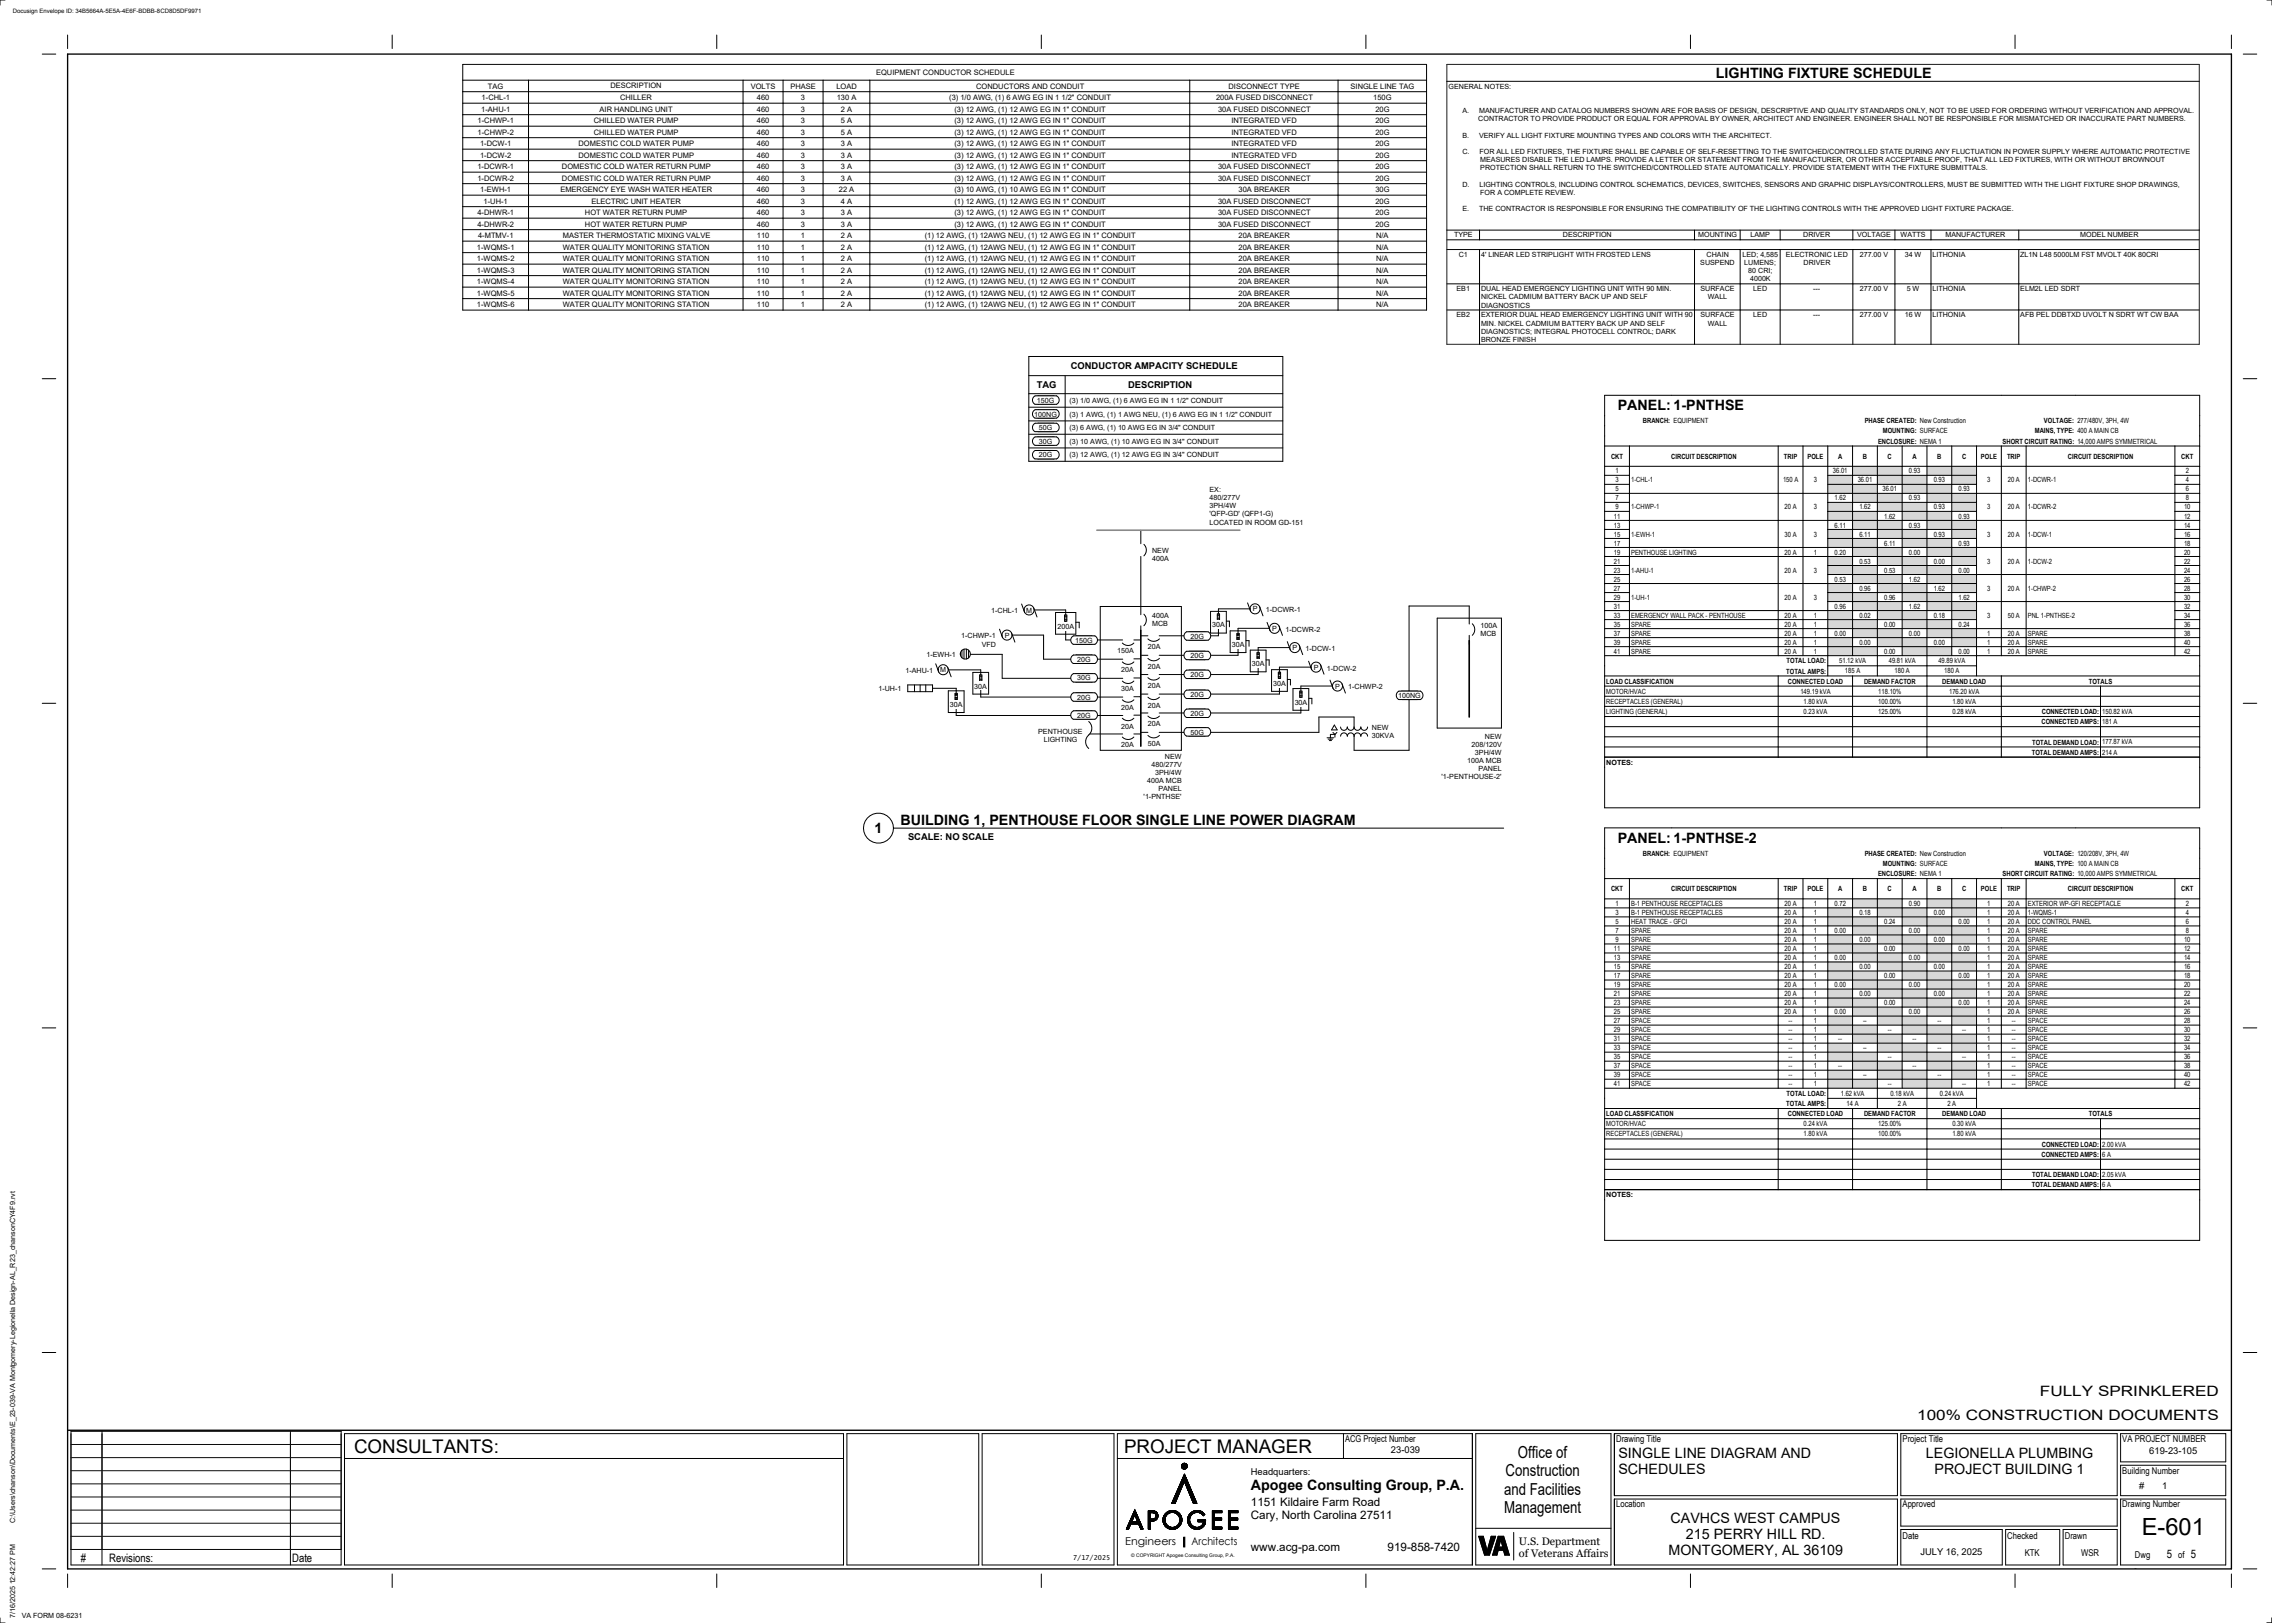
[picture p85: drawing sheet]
<svg xmlns="http://www.w3.org/2000/svg" width="1067mm" height="762mm" viewBox="0 0 1067 762" stroke-linecap="round" stroke-linejoin="round" font-family="sans-serif">
<defs><g id="words">
<text font-size="11.1" x="1006" y="721">E-601</text>
<g font-size="8.8">
<text x="166" y="682">CONSULTANTS:</text>
<text x="528" y="682">PROJECT MANAGER</text>
</g>
<g font-size="7.8">
<text x="713" y="684">Office of</text>
<text x="707" y="693">Construction</text>
<text x="706" y="702">and Facilities</text>
<text x="706" y="710">Management</text>
</g>
<g font-size="6.7">
<text x="806" y="36">LIGHTING FIXTURE SCHEDULE</text>
<text x="760" y="193">PANEL: 1-PNTHSE</text>
<text x="423" y="387">BUILDING 1, PENTHOUSE FLOOR SINGLE LINE POWER DIAGRAM</text>
<text x="411" y="391">1</text>
<text x="760" y="396">PANEL: 1-PNTHSE-2</text>
<text x="958" y="655">FULLY SPRINKLERED</text>
<text x="900" y="667">100% CONSTRUCTION DOCUMENTS</text>
<text x="760" y="684">SINGLE LINE DIAGRAM AND</text>
<text x="904" y="684">LEGIONELLA PLUMBING</text>
<text x="760" y="692">SCHEDULES</text>
<text x="908" y="692">PROJECT BUILDING 1</text>
<text x="587" y="700">Apogee Consulting Group, P.A.</text>
<text x="784" y="715">CAVHCS WEST CAMPUS</text>
<text x="792" y="723">215 PERRY HILL RD.</text>
<text x="784" y="730">MONTGOMERY, AL 36109</text>
</g>
<g font-size="5.5">
<text x="587" y="707">1151 Kildaire Farm Road</text>
<text x="587" y="713">Cary, North Carolina 27511</text>
<text x="587" y="728">www.acg-pa.com</text>
<text x="652" y="728">919-858-7420</text>
<text x="1017" y="732">5</text>
<text x="1029" y="732">5</text>
<text x="38" y="733">#</text>
<text x="51" y="733">Revisions:</text>
<text x="137" y="733">Date</text>
</g>
<g font-size="5.1">
<text x="528" y="726">Engineers</text>
<text x="559" y="726">Architects</text>
<text x="713" y="725">U.S. Department</text>
<text x="713" y="731">of Veterans Affairs</text>
</g>
<g font-size="4.4">
<text x="503" y="173">CONDUCTOR AMPACITY SCHEDULE</text>
<text x="487" y="182">TAG</text>
<text x="530" y="182">DESCRIPTION</text>
<text x="426" y="394">SCALE: NO SCALE</text>
<text x="632" y="677">ACG Project Number</text>
<text x="759" y="677">Drawing Title</text>
<text x="893" y="677">Project Title</text>
<text x="997" y="677">VA PROJECT NUMBER</text>
<text x="653" y="682">23-039</text>
<text x="1009" y="683">619-23-105</text>
<text x="587" y="692">Headquarters:</text>
<text x="997" y="692">Building Number</text>
<text x="1004" y="699">#</text>
<text x="1015" y="699">1</text>
<text x="759" y="708">Location</text>
<text x="893" y="708">Approved</text>
<text x="997" y="708">Drawing Number</text>
<text x="893" y="722">Date</text>
<text x="943" y="722">Checked</text>
<text x="970" y="722">Drawn</text>
<text x="902" y="730">JULY 16, 2025</text>
<text x="951" y="730">KTK</text>
<text x="977" y="730">WSR</text>
<text x="1002" y="732">Dwg</text>
<text x="1023" y="732">of</text>
<text x="1002" y="737">.</text>
</g>
<g font-size="3.5">
<text x="411" y="35">EQUIPMENT CONDUCTOR SCHEDULE</text>
<text x="229" y="42">TAG</text>
<text x="287" y="41">DESCRIPTION</text>
<text x="353" y="42">VOLTS</text>
<text x="371" y="42">PHASE</text>
<text x="393" y="42">LOAD</text>
<text x="458" y="42">CONDUCTORS AND CONDUIT</text>
<text x="577" y="42">DISCONNECT TYPE</text>
<text x="634" y="42">SINGLE LINE TAG</text>
<text x="226" y="47">1-CHL-1</text>
<text x="291" y="47">CHILLER</text>
<text x="355" y="47">460</text>
<text x="376" y="47">3</text>
<text x="393" y="47">130 A</text>
<text x="446" y="47">(3) 1/0 AWG, (1) 6 AWG EG IN 1 1/2&quot; CONDUIT</text>
<text x="571" y="47">200A FUSED DISCONNECT</text>
<text x="645" y="47">150G</text>
<text x="226" y="53">1-AHU-1</text>
<text x="282" y="53">AIR HANDLING UNIT</text>
<text x="355" y="53">460</text>
<text x="376" y="53">3</text>
<text x="395" y="53">2 A</text>
<text x="448" y="53">(3) 12 AWG, (1) 12 AWG EG IN 1&quot; CONDUIT</text>
<text x="572" y="53">30A FUSED DISCONNECT</text>
<text x="646" y="53">20G</text>
<text x="224" y="58">1-CHWP-1</text>
<text x="279" y="58">CHILLED WATER PUMP</text>
<text x="355" y="58">460</text>
<text x="376" y="58">3</text>
<text x="395" y="58">5 A</text>
<text x="448" y="58">(3) 12 AWG, (1) 12 AWG EG IN 1&quot; CONDUIT</text>
<text x="578" y="58">INTEGRATED VFD</text>
<text x="646" y="58">20G</text>
<text x="224" y="63">1-CHWP-2</text>
<text x="279" y="63">CHILLED WATER PUMP</text>
<text x="355" y="63">460</text>
<text x="376" y="63">3</text>
<text x="395" y="63">5 A</text>
<text x="448" y="63">(3) 12 AWG, (1) 12 AWG EG IN 1&quot; CONDUIT</text>
<text x="578" y="63">INTEGRATED VFD</text>
<text x="646" y="63">20G</text>
<text x="225" y="69">1-DCW-1</text>
<text x="272" y="69">DOMESTIC COLD WATER PUMP</text>
<text x="355" y="69">460</text>
<text x="376" y="69">3</text>
<text x="395" y="69">3 A</text>
<text x="448" y="69">(3) 12 AWG, (1) 12 AWG EG IN 1&quot; CONDUIT</text>
<text x="578" y="69">INTEGRATED VFD</text>
<text x="646" y="69">20G</text>
<text x="225" y="74">1-DCW-2</text>
<text x="272" y="74">DOMESTIC COLD WATER PUMP</text>
<text x="355" y="74">460</text>
<text x="376" y="74">3</text>
<text x="395" y="74">3 A</text>
<text x="448" y="74">(3) 12 AWG, (1) 12 AWG EG IN 1&quot; CONDUIT</text>
<text x="578" y="74">INTEGRATED VFD</text>
<text x="646" y="74">20G</text>
<text x="224" y="80">1-DCWR-1</text>
<text x="264" y="80">DOMESTIC COLD WATER RETURN PUMP</text>
<text x="355" y="80">460</text>
<text x="376" y="80">3</text>
<text x="395" y="80">3 A</text>
<text x="448" y="80">(3) 12 AWG, (1) 12 AWG EG IN 1&quot; CONDUIT</text>
<text x="572" y="80">30A FUSED DISCONNECT</text>
<text x="646" y="80">20G</text>
<text x="224" y="85">1-DCWR-2</text>
<text x="264" y="85">DOMESTIC COLD WATER RETURN PUMP</text>
<text x="355" y="85">460</text>
<text x="376" y="85">3</text>
<text x="395" y="85">3 A</text>
<text x="448" y="85">(3) 12 AWG, (1) 12 AWG EG IN 1&quot; CONDUIT</text>
<text x="572" y="85">30A FUSED DISCONNECT</text>
<text x="646" y="85">20G</text>
<text x="226" y="90">1-EWH-1</text>
<text x="227" y="96">1-UH-1</text>
<text x="263" y="90">EMERGENCY EYE WASH WATER HEATER</text>
<text x="278" y="96">ELECTRIC UNIT HEATER</text>
<text x="355" y="96">460</text>
<text x="355" y="90">460</text>
<text x="376" y="90">3</text>
<text x="376" y="96">3</text>
<text x="394" y="90">22 A</text>
<text x="395" y="96">4 A</text>
<text x="448" y="90">(3) 10 AWG, (1) 10 AWG EG IN 1&quot; CONDUIT</text>
<text x="448" y="96">(1) 12 AWG, (1) 12 AWG EG IN 1&quot; CONDUIT</text>
<text x="572" y="96">30A FUSED DISCONNECT</text>
<text x="582" y="90">30A BREAKER</text>
<text x="646" y="90">30G</text>
<text x="646" y="96">20G</text>
<text x="224" y="101">4-DHWR-1</text>
<text x="275" y="101">HOT WATER RETURN PUMP</text>
<text x="355" y="101">460</text>
<text x="376" y="101">3</text>
<text x="395" y="101">3 A</text>
<text x="448" y="101">(3) 12 AWG, (1) 12 AWG EG IN 1&quot; CONDUIT</text>
<text x="572" y="101">30A FUSED DISCONNECT</text>
<text x="646" y="101">20G</text>
<text x="224" y="107">4-DHWR-2</text>
<text x="275" y="107">HOT WATER RETURN PUMP</text>
<text x="355" y="107">460</text>
<text x="376" y="107">3</text>
<text x="395" y="107">3 A</text>
<text x="448" y="107">(3) 12 AWG, (1) 12 AWG EG IN 1&quot; CONDUIT</text>
<text x="572" y="107">30A FUSED DISCONNECT</text>
<text x="646" y="107">20G</text>
<text x="225" y="112">4-MTMV-1</text>
<text x="264" y="112">MASTER THERMOSTATIC MIXING VALVE</text>
<text x="355" y="112">110</text>
<text x="376" y="112">1</text>
<text x="395" y="112">2 A</text>
<text x="434" y="112">(1) 12 AWG, (1) 12AWG NEU, (1) 12 AWG EG IN 1&quot; CONDUIT</text>
<text x="582" y="112">20A BREAKER</text>
<text x="646" y="112">N/A</text>
<text x="224" y="117">1-WQMS-1</text>
<text x="264" y="117">WATER QUALITY MONITORING STATION</text>
<text x="355" y="117">110</text>
<text x="376" y="117">1</text>
<text x="395" y="117">2 A</text>
<text x="434" y="117">(1) 12 AWG, (1) 12AWG NEU, (1) 12 AWG EG IN 1&quot; CONDUIT</text>
<text x="582" y="117">20A BREAKER</text>
<text x="646" y="117">N/A</text>
<text x="224" y="123">1-WQMS-2</text>
<text x="264" y="123">WATER QUALITY MONITORING STATION</text>
<text x="355" y="123">110</text>
<text x="376" y="123">1</text>
<text x="395" y="123">2 A</text>
<text x="434" y="123">(1) 12 AWG, (1) 12AWG NEU, (1) 12 AWG EG IN 1&quot; CONDUIT</text>
<text x="582" y="123">20A BREAKER</text>
<text x="646" y="123">N/A</text>
<text x="224" y="128">1-WQMS-3</text>
<text x="264" y="128">WATER QUALITY MONITORING STATION</text>
<text x="355" y="128">110</text>
<text x="376" y="128">1</text>
<text x="395" y="128">2 A</text>
<text x="434" y="128">(1) 12 AWG, (1) 12AWG NEU, (1) 12 AWG EG IN 1&quot; CONDUIT</text>
<text x="582" y="128">20A BREAKER</text>
<text x="646" y="128">N/A</text>
<text x="224" y="134">1-WQMS-4</text>
<text x="264" y="134">WATER QUALITY MONITORING STATION</text>
<text x="355" y="134">110</text>
<text x="376" y="134">1</text>
<text x="395" y="134">2 A</text>
<text x="434" y="134">(1) 12 AWG, (1) 12AWG NEU, (1) 12 AWG EG IN 1&quot; CONDUIT</text>
<text x="582" y="134">20A BREAKER</text>
<text x="646" y="134">N/A</text>
<text x="224" y="139">1-WQMS-5</text>
<text x="264" y="139">WATER QUALITY MONITORING STATION</text>
<text x="355" y="139">110</text>
<text x="376" y="139">1</text>
<text x="395" y="139">2 A</text>
<text x="434" y="139">(1) 12 AWG, (1) 12AWG NEU, (1) 12 AWG EG IN 1&quot; CONDUIT</text>
<text x="582" y="139">20A BREAKER</text>
<text x="646" y="139">N/A</text>
<text x="224" y="144">1-WQMS-6</text>
<text x="264" y="144">WATER QUALITY MONITORING STATION</text>
<text x="355" y="144">110</text>
<text x="376" y="144">1</text>
<text x="395" y="144">2 A</text>
<text x="434" y="144">(1) 12 AWG, (1) 12AWG NEU, (1) 12 AWG EG IN 1&quot; CONDUIT</text>
<text x="582" y="144">20A BREAKER</text>
<text x="646" y="144">N/A</text>
</g>
<g font-size="3.4">
<text x="680" y="42">GENERAL NOTES:</text>
<text x="687" y="53">A.</text>
<text x="694" y="53">MANUFACTURER AND CATALOG NUMBERS SHOWN ARE FOR BASIS OF DESIGN, DESCRIPTIVE AND QUALITY STANDARDS ONLY, NOT TO BE USED FOR ORDERING WITHOUT VERIFICATION AND APPROVAL.</text>
<text x="694" y="57">CONTRACTOR TO PROVIDE PRODUCT OR EQUAL FOR APPROVAL BY OWNER, ARCHITECT AND ENGINEER. ENGINEER SHALL NOT BE RESPONSIBLE FOR MISMATCHED OR INACCURATE PART NUMBERS.</text>
<text x="687" y="65">B.</text>
<text x="694" y="65">VERIFY ALL LIGHT FIXTURE MOUNTING TYPES AND COLORS WITH THE ARCHITECT.</text>
<text x="687" y="72">C.</text>
<text x="695" y="72">FOR ALL LED FIXTURES, THE FIXTURE SHALL BE CAPABLE OF SELF-RESETTING TO THE SWITCHED/CONTROLLED STATE DURING ANY FLUCTUATION IN POWER SUPPLY WHERE AUTOMATIC PROTECTIVE</text>
<text x="695" y="76">MEASURES DISABLE THE LED LAMPS. PROVIDE A LETTER OR STATEMENT FROM THE MANUFACTURER, OR OTHER ACCEPTABLE PROOF, THAT ALL LED FIXTURES, WITH OR WITHOUT BROWNOUT</text>
<text x="695" y="80">PROTECTION SHALL RETURN TO THE SWITCHED/CONTROLLED STATE AUTOMATICALLY. PROVIDE STATEMENT WITH THE FIXTURE SUBMITTALS.</text>
<text x="687" y="88">D.</text>
<text x="695" y="88">LIGHTING CONTROLS, INCLUDING CONTROL SCHEMATICS, DEVICES, SWITCHES, SENSORS AND GRAPHIC DISPLAYS/CONTROLLERS, MUST BE SUBMITTED WITH THE LIGHT FIXTURE SHOP DRAWINGS,</text>
<text x="695" y="92">FOR A COMPLETE REVIEW.</text>
<text x="687" y="99">E.</text>
<text x="694" y="99">THE CONTRACTOR IS RESPONSIBLE FOR ENSURING THE COMPATIBILITY OF THE LIGHTING CONTROLS WITH THE APPROVED LIGHT FIXTURE PACKAGE.</text>
<text x="683" y="111">TYPE</text>
<text x="734" y="111">DESCRIPTION</text>
<text x="797" y="111">MOUNTING</text>
<text x="822" y="111">LAMP</text>
<text x="847" y="111">DRIVER</text>
<text x="872" y="111">VOLTAGE</text>
<text x="892" y="111">WATTS</text>
<text x="913" y="111">MANUFACTURER</text>
<text x="977" y="111">MODEL NUMBER</text>
<text x="685" y="121">C1</text>
<text x="695" y="121">4' LINEAR LED STRIPLIGHT WITH FROSTED LENS</text>
<text x="798" y="124">SUSPEND</text>
<text x="801" y="121">CHAIN</text>
<text x="818" y="121">LED; 4,585</text>
<text x="819" y="124">LUMENS;</text>
<text x="839" y="121">ELECTRONIC LED</text>
<text x="847" y="124">DRIVER</text>
<text x="873" y="121">277.00 V</text>
<text x="894" y="121">34 W</text>
<text x="907" y="121">LITHONIA</text>
<text x="949" y="121">ZL1N L48 5000LM FST MVOLT 40K 80CRI</text>
<text x="821" y="128">80 CRI;</text>
<text x="684" y="137">EB1</text>
<text x="695" y="137">DUAL HEAD EMERGENCY LIGHTING UNIT WITH 90 MIN.</text>
<text x="798" y="137">SURFACE</text>
<text x="822" y="132">4000K</text>
<text x="823" y="137">LED</text>
<text x="851" y="137">---</text>
<text x="873" y="137">277.00 V</text>
<text x="895" y="137">5 W</text>
<text x="907" y="137">LITHONIA</text>
<text x="949" y="137">ELM2L LED SDRT</text>
<text x="695" y="141">NICKEL CADMIUM BATTERY BACK UP AND SELF</text>
<text x="802" y="141">WALL</text>
<text x="684" y="149">EB2</text>
<text x="695" y="144">DIAGNOSTICS</text>
<text x="695" y="149">EXTERIOR DUAL HEAD EMERGENCY LIGHTING UNIT WITH 90</text>
<text x="798" y="149">SURFACE</text>
<text x="823" y="149">LED</text>
<text x="851" y="149">---</text>
<text x="873" y="149">277.00 V</text>
<text x="894" y="149">16 W</text>
<text x="907" y="149">LITHONIA</text>
<text x="949" y="149">AFB PEL DDBTXD UVOLT N SDRT WT CW BAA</text>
<text x="695" y="153">MIN. NICKEL CADMIUM BATTERY BACK UP AND SELF</text>
<text x="802" y="153">WALL</text>
<text x="695" y="157">DIAGNOSTICS; INTEGRAL PHOTOCELL CONTROL; DARK</text>
<text x="695" y="161">BRONZE FINISH</text>
<text x="487" y="189">150G</text>
<text x="502" y="189">(3) 1/0 AWG, (1) 6 AWG EG IN 1 1/2&quot; CONDUIT</text>
<text x="486" y="196">100NG</text>
<text x="502" y="196">(3) 1 AWG, (1) 1 AWG NEU, (1) 6 AWG EG IN 1 1/2&quot; CONDUIT</text>
<text x="488" y="202">50G</text>
<text x="502" y="202">(3) 6 AWG, (1) 10 AWG EG IN 3/4&quot; CONDUIT</text>
<text x="771" y="199">BRANCH: EQUIPMENT</text>
<text x="876" y="199">PHASE CREATED: New Construction</text>
<text x="884" y="204">MOUNTING: SURFACE</text>
<text x="955" y="204">MAINS, TYPE: 400 A MAIN CB</text>
<text x="960" y="199">VOLTAGE: 277/480V, 3PH, 4W</text>
<text x="488" y="208">30G</text>
<text x="502" y="208">(3) 10 AWG, (1) 10 AWG EG IN 3/4&quot; CONDUIT</text>
<text x="882" y="208">ENCLOSURE: NEMA 1</text>
<text x="940" y="208">SHORT CIRCUIT RATING: 14,000 AMPS SYMMETRICAL</text>
<text x="488" y="215">20G</text>
<text x="502" y="215">(3) 12 AWG, (1) 12 AWG EG IN 3/4&quot; CONDUIT</text>
<text x="756" y="215">CKT</text>
<text x="785" y="215">CIRCUIT DESCRIPTION</text>
<text x="838" y="215">TRIP</text>
<text x="849" y="215">POLE</text>
<text x="863" y="215">A</text>
<text x="875" y="215">B</text>
<text x="886" y="215">C</text>
<text x="898" y="215">A</text>
<text x="910" y="215">B</text>
<text x="921" y="215">C</text>
<text x="930" y="215">POLE</text>
<text x="942" y="215">TRIP</text>
<text x="971" y="215">CIRCUIT DESCRIPTION</text>
<text x="1024" y="215">CKT</text>
<text x="759" y="227">3</text>
<text x="759" y="222">1</text>
<text x="766" y="227">1-CHL-1</text>
<text x="837" y="227">150 A</text>
<text x="852" y="227">3</text>
<text x="861" y="222">36.01</text>
<text x="872" y="227">36.01</text>
<text x="896" y="222">0.93</text>
<text x="908" y="227">0.93</text>
<text x="933" y="227">3</text>
<text x="943" y="227">20 A</text>
<text x="952" y="227">1-DCWR-1</text>
<text x="1026" y="227">4</text>
<text x="1026" y="222">2</text>
<text x="568" y="231">EX:</text>
<text x="759" y="231">5</text>
<text x="884" y="231">36.01</text>
<text x="920" y="231">0.93</text>
<text x="1026" y="231">6</text>
<text x="568" y="235">480/277V</text>
<text x="568" y="239">3PH/4W</text>
<text x="759" y="239">9</text>
<text x="759" y="235">7</text>
<text x="766" y="239">1-CHWP-1</text>
<text x="838" y="239">20 A</text>
<text x="852" y="239">3</text>
<text x="861" y="235">1.62</text>
<text x="873" y="239">1.62</text>
<text x="896" y="235">0.93</text>
<text x="908" y="239">0.93</text>
<text x="933" y="239">3</text>
<text x="943" y="239">20 A</text>
<text x="952" y="239">1-DCWR-2</text>
<text x="1026" y="239">10</text>
<text x="1026" y="235">8</text>
<text x="568" y="242">'QFP-GD' (QFP1-G)</text>
<text x="758" y="243">11</text>
<text x="885" y="243">1.62</text>
<text x="920" y="243">0.93</text>
<text x="1026" y="243">12</text>
<text x="568" y="246">LOCATED IN ROOM GD-151</text>
<text x="758" y="252">15</text>
<text x="758" y="248">13</text>
<text x="766" y="252">1-EWH-1</text>
<text x="838" y="252">30 A</text>
<text x="852" y="252">3</text>
<text x="861" y="248">6.11</text>
<text x="873" y="252">6.11</text>
<text x="896" y="248">0.93</text>
<text x="908" y="252">0.93</text>
<text x="933" y="252">3</text>
<text x="943" y="252">20 A</text>
<text x="952" y="252">1-DCW-1</text>
<text x="1026" y="248">14</text>
<text x="1026" y="252">16</text>
<text x="758" y="256">17</text>
<text x="885" y="256">6.11</text>
<text x="920" y="256">0.93</text>
<text x="1026" y="256">18</text>
<text x="541" y="260">NEW</text>
<text x="541" y="263">400A</text>
<text x="758" y="260">19</text>
<text x="766" y="260">PENTHOUSE LIGHTING</text>
<text x="838" y="260">20 A</text>
<text x="852" y="260">1</text>
<text x="861" y="260">0.20</text>
<text x="896" y="260">0.00</text>
<text x="1026" y="260">20</text>
<text x="758" y="269">23</text>
<text x="758" y="265">21</text>
<text x="766" y="269">1-AHU-1</text>
<text x="838" y="269">20 A</text>
<text x="852" y="269">3</text>
<text x="873" y="265">0.53</text>
<text x="885" y="269">0.53</text>
<text x="908" y="265">0.00</text>
<text x="920" y="269">0.00</text>
<text x="933" y="265">3</text>
<text x="943" y="265">20 A</text>
<text x="952" y="265">1-DCW-2</text>
<text x="1026" y="269">24</text>
<text x="1026" y="265">22</text>
<text x="758" y="273">25</text>
<text x="861" y="273">0.53</text>
<text x="896" y="273">1.62</text>
<text x="1026" y="273">26</text>
<text x="758" y="282">29</text>
<text x="758" y="277">27</text>
<text x="766" y="282">1-UH-1</text>
<text x="838" y="282">20 A</text>
<text x="852" y="282">3</text>
<text x="873" y="277">0.96</text>
<text x="885" y="282">0.96</text>
<text x="908" y="277">1.62</text>
<text x="920" y="282">1.62</text>
<text x="933" y="277">3</text>
<text x="943" y="277">20 A</text>
<text x="952" y="277">1-CHWP-2</text>
<text x="1026" y="282">30</text>
<text x="1026" y="277">28</text>
<text x="465" y="288">1-CHL-1</text>
<text x="482" y="288">M</text>
<text x="588" y="287">P</text>
<text x="594" y="287">1-DCWR-1</text>
<text x="758" y="286">31</text>
<text x="861" y="286">0.96</text>
<text x="896" y="286">1.62</text>
<text x="1026" y="286">32</text>
<text x="541" y="290">400A</text>
<text x="758" y="290">33</text>
<text x="766" y="290">EMERGENCY WALL PACK - PENTHOUSE</text>
<text x="838" y="290">20 A</text>
<text x="852" y="290">1</text>
<text x="873" y="290">0.02</text>
<text x="908" y="290">0.18</text>
<text x="933" y="290">3</text>
<text x="943" y="290">50 A</text>
<text x="952" y="290">PNL 1-PNTHSE-2</text>
<text x="1026" y="290">34</text>
<text x="451" y="300">1-CHWP-1</text>
<text x="472" y="299">P</text>
<text x="497" y="295">200A</text>
<text x="541" y="294">MCB</text>
<text x="559" y="300">20G</text>
<text x="569" y="295">30A</text>
<text x="597" y="296">P</text>
<text x="604" y="297">1-DCWR-2</text>
<text x="695" y="295">100A</text>
<text x="695" y="299">MCB</text>
<text x="758" y="298">37</text>
<text x="758" y="294">35</text>
<text x="766" y="298">SPARE</text>
<text x="766" y="294">SPARE</text>
<text x="838" y="298">20 A</text>
<text x="838" y="294">20 A</text>
<text x="852" y="298">1</text>
<text x="852" y="294">1</text>
<text x="861" y="298">0.00</text>
<text x="885" y="294">0.00</text>
<text x="896" y="298">0.00</text>
<text x="920" y="294">0.24</text>
<text x="933" y="298">1</text>
<text x="943" y="298">20 A</text>
<text x="952" y="298">SPARE</text>
<text x="1026" y="298">38</text>
<text x="1026" y="294">36</text>
<text x="461" y="304">VFD</text>
<text x="505" y="302">150G</text>
<text x="539" y="305">20A</text>
<text x="578" y="304">30A</text>
<text x="607" y="305">P</text>
<text x="613" y="306">1-DCW-1</text>
<text x="758" y="303">39</text>
<text x="766" y="303">SPARE</text>
<text x="838" y="303">20 A</text>
<text x="852" y="303">1</text>
<text x="873" y="303">0.00</text>
<text x="908" y="303">0.00</text>
<text x="933" y="303">1</text>
<text x="943" y="303">20 A</text>
<text x="952" y="303">SPARE</text>
<text x="1026" y="303">40</text>
<text x="435" y="308">1-EWH-1</text>
<text x="506" y="311">20G</text>
<text x="525" y="307">150A</text>
<text x="559" y="309">20G</text>
<text x="758" y="307">41</text>
<text x="766" y="307">SPARE</text>
<text x="838" y="307">20 A</text>
<text x="839" y="311">TOTAL LOAD:</text>
<text x="852" y="307">1</text>
<text x="864" y="311">51.12 kVA</text>
<text x="885" y="307">0.00</text>
<text x="887" y="311">49.81 kVA</text>
<text x="910" y="311">49.89 kVA</text>
<text x="920" y="307">0.00</text>
<text x="933" y="307">1</text>
<text x="943" y="307">20 A</text>
<text x="952" y="307">SPARE</text>
<text x="1026" y="307">42</text>
<text x="425" y="316">1-AHU-1</text>
<text x="441" y="316">M</text>
<text x="526" y="316">20A</text>
<text x="539" y="314">20A</text>
<text x="559" y="318">20G</text>
<text x="588" y="313">30A</text>
<text x="617" y="314">P</text>
<text x="623" y="315">1-DCW-2</text>
<text x="839" y="316">TOTAL AMPS:</text>
<text x="866" y="316">185 A</text>
<text x="890" y="316">180 A</text>
<text x="913" y="316">180 A</text>
<text x="457" y="323">30A</text>
<text x="506" y="319">30G</text>
<text x="539" y="323">20A</text>
<text x="598" y="322">30A</text>
<text x="627" y="323">P</text>
<text x="633" y="324">1-CHWP-2</text>
<text x="754" y="321">LOAD CLASSIFICATION</text>
<text x="839" y="321">CONNECTED LOAD</text>
<text x="875" y="321">DEMAND FACTOR</text>
<text x="912" y="321">DEMAND LOAD</text>
<text x="981" y="321">TOTALS</text>
<text x="412" y="324">1-UH-1</text>
<text x="506" y="328">20G</text>
<text x="526" y="325">30A</text>
<text x="559" y="327">20G</text>
<text x="656" y="328">100NG</text>
<text x="754" y="326">MOTOR/HVAC</text>
<text x="845" y="326">149.19 kVA</text>
<text x="882" y="326">118.10%</text>
<text x="915" y="326">176.20 kVA</text>
<text x="446" y="332">30A</text>
<text x="526" y="333">20A</text>
<text x="539" y="332">20A</text>
<text x="608" y="331">30A</text>
<text x="754" y="335">LIGHTING (GENERAL)</text>
<text x="754" y="330">RECEPTACLES (GENERAL)</text>
<text x="847" y="335">0.23 kVA</text>
<text x="847" y="330">1.80 kVA</text>
<text x="882" y="335">125.00%</text>
<text x="882" y="330">100.00%</text>
<text x="917" y="335">0.28 kVA</text>
<text x="917" y="330">1.80 kVA</text>
<text x="959" y="335">CONNECTED LOAD:</text>
<text x="987" y="335">150.82 kVA</text>
<text x="506" y="337">20G</text>
<text x="539" y="341">20A</text>
<text x="559" y="336">20G</text>
<text x="959" y="340">CONNECTED AMPS:</text>
<text x="987" y="340">181 A</text>
<text x="487" y="345">PENTHOUSE</text>
<text x="526" y="342">20A</text>
<text x="559" y="345">50G</text>
<text x="644" y="343">NEW</text>
<text x="644" y="347">30KVA</text>
<text x="697" y="347">NEW</text>
<text x="490" y="348">LIGHTING</text>
<text x="526" y="351">20A</text>
<text x="539" y="350">50A</text>
<text x="691" y="351">208/120V</text>
<text x="954" y="350">TOTAL DEMAND LOAD:</text>
<text x="987" y="350">177.87 kVA</text>
<text x="547" y="356">NEW</text>
<text x="689" y="358">100A MCB</text>
<text x="693" y="354">3PH/4W</text>
<text x="754" y="359">NOTES:</text>
<text x="954" y="354">TOTAL DEMAND AMPS:</text>
<text x="987" y="354">214 A</text>
<text x="541" y="360">480/277V</text>
<text x="542" y="364">3PH/4W</text>
<text x="677" y="366">'1-PENTHOUSE-2'</text>
<text x="694" y="362">PANEL</text>
<text x="539" y="368">400A MCB</text>
<text x="544" y="372">PANEL</text>
<text x="537" y="375">'1-PNTHSE'</text>
<text x="771" y="402">BRANCH: EQUIPMENT</text>
<text x="876" y="402">PHASE CREATED: New Construction</text>
<text x="960" y="402">VOLTAGE: 120/208V, 3PH, 4W</text>
<text x="884" y="407">MOUNTING: SURFACE</text>
<text x="955" y="407">MAINS, TYPE: 100 A MAIN CB</text>
<text x="882" y="411">ENCLOSURE: NEMA 1</text>
<text x="940" y="411">SHORT CIRCUIT RATING: 10,000 AMPS SYMMETRICAL</text>
<text x="756" y="418">CKT</text>
<text x="785" y="418">CIRCUIT DESCRIPTION</text>
<text x="838" y="418">TRIP</text>
<text x="849" y="418">POLE</text>
<text x="863" y="418">A</text>
<text x="875" y="418">B</text>
<text x="886" y="418">C</text>
<text x="898" y="418">A</text>
<text x="910" y="418">B</text>
<text x="921" y="418">C</text>
<text x="930" y="418">POLE</text>
<text x="942" y="418">TRIP</text>
<text x="971" y="418">CIRCUIT DESCRIPTION</text>
<text x="1024" y="418">CKT</text>
<text x="759" y="425">1</text>
<text x="766" y="425">B-1 PENTHOUSE RECEPTACLES</text>
<text x="838" y="425">20 A</text>
<text x="852" y="425">1</text>
<text x="861" y="425">0.72</text>
<text x="896" y="425">0.90</text>
<text x="933" y="425">1</text>
<text x="943" y="425">20 A</text>
<text x="952" y="425">EXTERIOR WP-GFI RECEPTACLE</text>
<text x="1026" y="425">2</text>
<text x="759" y="430">3</text>
<text x="766" y="430">B-1 PENTHOUSE RECEPTACLES</text>
<text x="838" y="430">20 A</text>
<text x="852" y="430">1</text>
<text x="873" y="430">0.18</text>
<text x="908" y="430">0.00</text>
<text x="933" y="430">1</text>
<text x="943" y="430">20 A</text>
<text x="952" y="430">1-WQMS-1</text>
<text x="1026" y="430">4</text>
<text x="759" y="434">5</text>
<text x="766" y="434">HEAT TRACE - GFCI</text>
<text x="838" y="434">20 A</text>
<text x="852" y="434">1</text>
<text x="885" y="434">0.24</text>
<text x="920" y="434">0.00</text>
<text x="933" y="434">1</text>
<text x="943" y="434">20 A</text>
<text x="952" y="434">DDC CONTROL PANEL</text>
<text x="1026" y="434">6</text>
<text x="759" y="442">9</text>
<text x="759" y="438">7</text>
<text x="766" y="442">SPARE</text>
<text x="766" y="438">SPARE</text>
<text x="838" y="442">20 A</text>
<text x="838" y="438">20 A</text>
<text x="852" y="442">1</text>
<text x="852" y="438">1</text>
<text x="861" y="438">0.00</text>
<text x="873" y="442">0.00</text>
<text x="896" y="438">0.00</text>
<text x="908" y="442">0.00</text>
<text x="933" y="442">1</text>
<text x="933" y="438">1</text>
<text x="943" y="442">20 A</text>
<text x="943" y="438">20 A</text>
<text x="952" y="442">SPARE</text>
<text x="952" y="438">SPARE</text>
<text x="1026" y="442">10</text>
<text x="1026" y="438">8</text>
<text x="758" y="447">11</text>
<text x="766" y="447">SPARE</text>
<text x="838" y="447">20 A</text>
<text x="852" y="447">1</text>
<text x="885" y="447">0.00</text>
<text x="920" y="447">0.00</text>
<text x="933" y="447">1</text>
<text x="943" y="447">20 A</text>
<text x="952" y="447">SPARE</text>
<text x="1026" y="447">12</text>
<text x="758" y="455">15</text>
<text x="758" y="451">13</text>
<text x="766" y="455">SPARE</text>
<text x="766" y="451">SPARE</text>
<text x="838" y="455">20 A</text>
<text x="838" y="451">20 A</text>
<text x="852" y="455">1</text>
<text x="852" y="451">1</text>
<text x="861" y="451">0.00</text>
<text x="873" y="455">0.00</text>
<text x="896" y="451">0.00</text>
<text x="908" y="455">0.00</text>
<text x="933" y="451">1</text>
<text x="933" y="455">1</text>
<text x="943" y="455">20 A</text>
<text x="943" y="451">20 A</text>
<text x="952" y="455">SPARE</text>
<text x="952" y="451">SPARE</text>
<text x="1026" y="451">14</text>
<text x="1026" y="455">16</text>
<text x="758" y="459">17</text>
<text x="766" y="459">SPARE</text>
<text x="838" y="459">20 A</text>
<text x="852" y="459">1</text>
<text x="885" y="459">0.00</text>
<text x="920" y="459">0.00</text>
<text x="933" y="459">1</text>
<text x="943" y="459">20 A</text>
<text x="952" y="459">SPARE</text>
<text x="1026" y="459">18</text>
<text x="758" y="468">21</text>
<text x="758" y="463">19</text>
<text x="766" y="468">SPARE</text>
<text x="766" y="463">SPARE</text>
<text x="838" y="468">20 A</text>
<text x="838" y="463">20 A</text>
<text x="852" y="468">1</text>
<text x="852" y="463">1</text>
<text x="861" y="463">0.00</text>
<text x="873" y="468">0.00</text>
<text x="896" y="463">0.00</text>
<text x="908" y="468">0.00</text>
<text x="933" y="463">1</text>
<text x="933" y="468">1</text>
<text x="943" y="468">20 A</text>
<text x="943" y="463">20 A</text>
<text x="952" y="468">SPARE</text>
<text x="952" y="463">SPARE</text>
<text x="1026" y="463">20</text>
<text x="1026" y="468">22</text>
<text x="758" y="472">23</text>
<text x="766" y="472">SPARE</text>
<text x="838" y="472">20 A</text>
<text x="852" y="472">1</text>
<text x="885" y="472">0.00</text>
<text x="920" y="472">0.00</text>
<text x="933" y="472">1</text>
<text x="943" y="472">20 A</text>
<text x="952" y="472">SPARE</text>
<text x="1026" y="472">24</text>
<text x="758" y="476">25</text>
<text x="766" y="476">SPARE</text>
<text x="838" y="476">20 A</text>
<text x="852" y="476">1</text>
<text x="861" y="476">0.00</text>
<text x="896" y="476">0.00</text>
<text x="933" y="476">1</text>
<text x="943" y="476">20 A</text>
<text x="952" y="476">SPARE</text>
<text x="1026" y="476">26</text>
<text x="758" y="485">29</text>
<text x="758" y="480">27</text>
<text x="766" y="485">SPACE</text>
<text x="766" y="480">SPACE</text>
<text x="840" y="485">--</text>
<text x="840" y="480">--</text>
<text x="852" y="485">1</text>
<text x="852" y="480">1</text>
<text x="875" y="480">--</text>
<text x="886" y="485">--</text>
<text x="910" y="480">--</text>
<text x="921" y="485">--</text>
<text x="933" y="485">1</text>
<text x="933" y="480">1</text>
<text x="945" y="485">--</text>
<text x="945" y="480">--</text>
<text x="952" y="485">SPACE</text>
<text x="952" y="480">SPACE</text>
<text x="1026" y="485">30</text>
<text x="1026" y="480">28</text>
<text x="758" y="489">31</text>
<text x="766" y="489">SPACE</text>
<text x="840" y="489">--</text>
<text x="852" y="489">1</text>
<text x="863" y="489">--</text>
<text x="898" y="489">--</text>
<text x="933" y="489">1</text>
<text x="945" y="489">--</text>
<text x="952" y="489">SPACE</text>
<text x="1026" y="489">32</text>
<text x="758" y="497">35</text>
<text x="758" y="493">33</text>
<text x="766" y="497">SPACE</text>
<text x="766" y="493">SPACE</text>
<text x="840" y="497">--</text>
<text x="840" y="493">--</text>
<text x="852" y="497">1</text>
<text x="852" y="493">1</text>
<text x="875" y="493">--</text>
<text x="886" y="497">--</text>
<text x="910" y="493">--</text>
<text x="921" y="497">--</text>
<text x="933" y="497">1</text>
<text x="933" y="493">1</text>
<text x="945" y="497">--</text>
<text x="945" y="493">--</text>
<text x="952" y="497">SPACE</text>
<text x="952" y="493">SPACE</text>
<text x="1026" y="497">36</text>
<text x="1026" y="493">34</text>
<text x="758" y="502">37</text>
<text x="766" y="502">SPACE</text>
<text x="840" y="502">--</text>
<text x="852" y="502">1</text>
<text x="863" y="502">--</text>
<text x="898" y="502">--</text>
<text x="933" y="502">1</text>
<text x="945" y="502">--</text>
<text x="952" y="502">SPACE</text>
<text x="1026" y="502">38</text>
<text x="758" y="506">39</text>
<text x="766" y="506">SPACE</text>
<text x="840" y="506">--</text>
<text x="852" y="506">1</text>
<text x="875" y="506">--</text>
<text x="910" y="506">--</text>
<text x="933" y="506">1</text>
<text x="945" y="506">--</text>
<text x="952" y="506">SPACE</text>
<text x="1026" y="506">40</text>
<text x="758" y="510">41</text>
<text x="766" y="510">SPACE</text>
<text x="839" y="515">TOTAL LOAD:</text>
<text x="840" y="510">--</text>
<text x="852" y="510">1</text>
<text x="864" y="515">1.62 kVA</text>
<text x="886" y="510">--</text>
<text x="888" y="515">0.18 kVA</text>
<text x="911" y="515">0.24 kVA</text>
<text x="921" y="510">--</text>
<text x="933" y="510">1</text>
<text x="945" y="510">--</text>
<text x="952" y="510">SPACE</text>
<text x="1026" y="510">42</text>
<text x="839" y="519">TOTAL AMPS:</text>
<text x="867" y="519">14 A</text>
<text x="891" y="519">2 A</text>
<text x="914" y="519">2 A</text>
<text x="754" y="524">LOAD CLASSIFICATION</text>
<text x="839" y="524">CONNECTED LOAD</text>
<text x="875" y="524">DEMAND FACTOR</text>
<text x="912" y="524">DEMAND LOAD</text>
<text x="981" y="524">TOTALS</text>
<text x="754" y="534">RECEPTACLES (GENERAL)</text>
<text x="754" y="529">MOTOR/HVAC</text>
<text x="847" y="534">1.80 kVA</text>
<text x="847" y="529">0.24 kVA</text>
<text x="882" y="534">100.00%</text>
<text x="882" y="529">125.00%</text>
<text x="917" y="534">1.80 kVA</text>
<text x="917" y="529">0.30 kVA</text>
<text x="959" y="538">CONNECTED LOAD:</text>
<text x="987" y="538">2.00 kVA</text>
<text x="959" y="543">CONNECTED AMPS:</text>
<text x="987" y="543">6 A</text>
<text x="954" y="557">TOTAL DEMAND AMPS:</text>
<text x="954" y="553">TOTAL DEMAND LOAD:</text>
<text x="987" y="557">6 A</text>
<text x="987" y="553">2.05 kVA</text>
<text x="754" y="562">NOTES:</text>
<text x="7" y="715" transform="rotate(-90 7 715)">C:\Users\chanson\Documents\E_23-039-VA Montgomery-Legionella Design-AL_R23_chansonCY4F9.rvt</text>
<text x="7" y="760" transform="rotate(-90 7 760)">7/16/2025 12:42:27 PM</text>
<text x="10" y="760">VA FORM 08-6231</text>
</g>
<text font-size="3.2" x="504" y="732">7/17/2025</text>
<text font-size="2.8" x="6" y="6">Docusign Envelope ID: 34B5664A-5E5A-4E6F-BDBB-8CD8D5DF9971</text>
<text font-size="2.3" x="531" y="731">© COPYRIGHT Apogee Consulting Group, P.A.</text>
</g></defs>
<g fill="none" stroke="#000" stroke-width=".47">
<path d="M483 167h119v50h-119zM483 176h119M500 176v41M483 191h119M483 185h119M483 198h119M483 204h119M483 210h119M536 249v6M537 256l1 2-1 3M536 261v28M469 295l2 4"/>
<path d="M475 297l2 4M475 298h15v11h37M480 284l1 4M485 285l2 5M486 286h14v3M496 288h9v10h-9zM500 289h1v3h-1zM500 289h1M500 291h1M500 290h1M500 292v8h27M505 292h2v3"/>
<path d="M517 285h38v67h-38zM536 294v2M536 299h3M537 288l1 3-1 3M539 300l3 1 2-1M568 287h8v10h-8zM572 288h1v3h-1zM572 289h1M572 290h1M572 291h1M572 291v8h-28M576 292h1v2"/>
<path d="M578 296h7v10h-7zM581 297h1v3h-1zM581 298h1M581 299h1M581 300h1M586 283l1 4M587 286h-15v2M591 285l2 4M595 292l1 4M596 295h-15v2M601 294l1 4M675 290h30v52h-30z"/>
<path d="M690 293v-8h-28v67h-26v-6M690 298v5M691 293l1 3-1 2M439 312l2 4M445 313l2 5M445 315h15v2M452 305v4M453 305v4M454 305v4M455 305v4M456 307h15v11h56M457 316h7v10h-7z"/>
<path d="M460 317h1v3h-1zM460 317h1M460 318h1M460 319h1M460 320v7h67M527 302l3 1 2-1M527 311l3 1 2-1M527 320l3 1 2-1M532 309h4M532 300h4M532 318h4M536 308h3"/>
<path d="M536 317h3M539 309l3 1 2-1M539 318l3 1 2-1M581 300v8h-37M585 301h1v2M587 305h7v10h-7zM590 306h1v3h-1zM590 307h1M590 308h1M590 309h1M591 309v8h-47M594 310h2v2"/>
<path d="M597 314h7v11h-7zM600 317h1M600 316h1v3h-1zM600 316h1M600 318h1M601 319v7h-57M604 301l2 4M604 319h2v3M606 304h-15v2M610 303l2 4M614 310l2 4M616 313h-15v3"/>
<path d="M620 312l2 5M624 319l2 4M426 322h12v3h-12zM429 322v3M432 322v3M435 322v3M438 323h11v3M445 324h8v11h-8zM448 328h2M448 327h2M448 326h2M448 326h2v2h-2z"/>
<path d="M449 328v8h78M511 339a4 4 0 0 1 0 7l-1 3 1 2M527 329l3 1 2-1M527 337l3 1 2-1M532 327h4M532 336h4M536 326h3M536 335h3M539 327l3 1 2-1M539 336l3 1 2-1M607 323h8v10h-8zM610 324h1v3h-1z"/>
<path d="M610 325h1M610 326h1M610 327h1M611 327v8h-67M615 328h1v3M626 322h-15v2M630 321l2 4M512 345h15M527 346l3 1 2-1M532 345h4M536 344h3M539 345l3 1 2-1"/>
<path d="M623 346h3M624 347h2M624 348h1M626 344l1 1M627 340l1 3h-3zM627 345v1M627 345h-2v1M628 344l-1 1M629 341l2 2h1l1-2v2h2l1-2M629 346l2-2h1l1 2v-2h2l1 2M636 341l1 2h1l1-2 1 2h1l1-2M636 346l1-2h1l1 2 1-2h1l1 2"/>
<path d="M636 341v-4h-17v7h-75"/>
<circle cx="473" cy="298" r="2.4"/>
<circle cx="483" cy="286" r="2.4"/>
<circle cx="589" cy="286" r="2.4"/>
<circle cx="598" cy="295" r="2.4"/>
<circle cx="443" cy="314" r="2.4"/>
<circle cx="453" cy="307" r="2.4"/>
<circle cx="608" cy="304" r="2.4"/>
<circle cx="618" cy="313" r="2.4"/>
<circle cx="628" cy="322" r="2.4"/>
</g>
<path d="M536 296v54M690 301v36" fill="none" stroke="#000" stroke-width=".76"/>
<path d="M515 249h67" fill="none" stroke="#888" stroke-width=".76"/>
<g fill="#fff">
<path d="M547 353h8v4h-8z"/>
<path d="M541 357h14v4h-14z"/>
<path d="M542 361h13v4h-13z"/>
<path d="M539 365h16v3h-16z"/>
<path d="M544 368h11v4h-11z"/>
<path d="M537 372h18v4h-18z"/>
<path d="M541 287h8v4h-8z"/>
<path d="M541 291h8v4h-8z"/>
<path d="M539 302h6v4h-6z"/>
<path d="M539 311h6v4h-6z"/>
<path d="M539 320h6v4h-6z"/>
<path d="M539 329h6v4h-6z"/>
<path d="M539 338h6v4h-6z"/>
<path d="M539 347h6v4h-6z"/>
<path d="M569 291h6v4h-6z"/>
<path d="M594 284h17v4h-17z"/>
<path d="M578 301h6v3h-6z"/>
<path d="M604 293h16v4h-16z"/>
<path d="M588 310h6v4h-6z"/>
<path d="M613 303h14v3h-14z"/>
<path d="M598 319h6v4h-6z"/>
<path d="M623 312h14v4h-14z"/>
<path d="M608 328h6v4h-6z"/>
<path d="M633 321h16v3h-16z"/>
<path d="M497 292h7v4h-7z"/>
<path d="M465 285h13v4h-13z"/>
<path d="M451 297h17v3h-17z"/>
<path d="M461 300h7v4h-7z"/>
<path d="M435 305h14v4h-14z"/>
<path d="M457 320h6v4h-6z"/>
<path d="M425 313h13v4h-13z"/>
<path d="M487 342h22v3h-22z"/>
<path d="M490 345h16v4h-16z"/>
<path d="M644 340h8v3h-8z"/>
<path d="M644 343h11v4h-11z"/>
<path d="M697 344h8v3h-8z"/>
<path d="M691 347h14v4h-14z"/>
<path d="M693 351h12v4h-12z"/>
<path d="M689 355h16v4h-16z"/>
<path d="M694 359h11v4h-11z"/>
<path d="M677 363h28v4h-28z"/>
<path d="M695 292h8v4h-8z"/>
<path d="M695 296h8v3h-8z"/>
<path d="M541 256h8v4h-8z"/>
<path d="M541 260h8v4h-8z"/>
<path d="M568 228h5v4h-5z"/>
<path d="M568 232h14v4h-14z"/>
<path d="M568 236h13v3h-13z"/>
<path d="M568 239h30v4h-30z"/>
<path d="M568 243h44v4h-44z"/>
<path d="M525 304h7v4h-7z"/>
<path d="M526 313h6v3h-6z"/>
<path d="M526 322h6v3h-6z"/>
<path d="M526 330h6v4h-6z"/>
<path d="M526 348h6v4h-6z"/>
<path d="M526 339h6v4h-6z"/>
<path d="M446 329h6v4h-6z"/>
<path d="M412 321h11v4h-11z"/>
</g>
<path d="M557 297h2h7a2 2 0 0 1 2 2 2 2 0 0 1-2 2h-7a2 2 0 0 1-2-2 2 2 0 0 1 0-2z" fill="none" stroke="#000" stroke-width=".47"/>
<path d="M557 297h10a2.2 2.2 0 0 1 1 2 2.2 2.2 0 0 1-1 2h-10a2.2 2.2 0 0 1 0-4z" fill="#fff"/>
<path d="M504 299h1h8a2 2 0 0 1 2 2 2 2 0 0 1-2 2h-8a2 2 0 0 1-1-2 2 2 0 0 1 0-2zM557 297h10a2.2 2.2 0 0 1 1 2 2.2 2.2 0 0 1-1 2h-10a2.2 2.2 0 0 1 0-4z" fill="none" stroke="#000" stroke-width=".47"/>
<path d="M504 299h10a2.2 2.2 0 0 1 1 2 2.2 2.2 0 0 1-1 2h-10a2.2 2.2 0 0 1 0-4z" fill="#fff"/>
<path d="M504 299h10a2.2 2.2 0 0 1 1 2 2.2 2.2 0 0 1-1 2h-10a2.2 2.2 0 0 1 0-4zM557 307l2-1h7a2 2 0 0 1 2 2 2 2 0 0 1-2 2h-7a2 2 0 0 1-2-1 2 2 0 0 1 0-2z" fill="none" stroke="#000" stroke-width=".47"/>
<path d="M557 306h10a2.2 2.2 0 0 1 1 2 2.2 2.2 0 0 1-1 2h-10a2.2 2.2 0 0 1 0-4z" fill="#fff"/>
<path d="M557 306h10a2.2 2.2 0 0 1 1 2 2.2 2.2 0 0 1-1 2h-10a2.2 2.2 0 0 1 0-4zM557 315h2h7a2 2 0 0 1 2 2 2 2 0 0 1-2 2h-7a2 2 0 0 1-2-2 2 2 0 0 1 0-2z" fill="none" stroke="#000" stroke-width=".47"/>
<path d="M557 315h10a2.2 2.2 0 0 1 1 2 2.2 2.2 0 0 1-1 2h-10a2.2 2.2 0 0 1 0-4z" fill="#fff"/>
<path d="M557 315h10a2.2 2.2 0 0 1 1 2 2.2 2.2 0 0 1-1 2h-10a2.2 2.2 0 0 1 0-4zM557 325l2-1h7a2 2 0 0 1 2 2 2 2 0 0 1-2 2h-7a2 2 0 0 1-2-1 2 2 0 0 1 0-2z" fill="none" stroke="#000" stroke-width=".47"/>
<path d="M557 324h10a2.2 2.2 0 0 1 1 2 2.2 2.2 0 0 1-1 2h-10a2.2 2.2 0 0 1 0-4z" fill="#fff"/>
<path d="M557 324h10a2.2 2.2 0 0 1 1 2 2.2 2.2 0 0 1-1 2h-10a2.2 2.2 0 0 1 0-4zM557 334l2-1h7a2 2 0 0 1 2 2 2 2 0 0 1-2 2h-7a2 2 0 0 1-2-1 2 2 0 0 1 0-2z" fill="none" stroke="#000" stroke-width=".47"/>
<path d="M557 333h10a2.2 2.2 0 0 1 1 2 2.2 2.2 0 0 1-1 2h-10a2.2 2.2 0 0 1 0-4z" fill="#fff"/>
<path d="M557 333h10a2.2 2.2 0 0 1 1 2 2.2 2.2 0 0 1-1 2h-10a2.2 2.2 0 0 1 0-4zM557 342h2h7a2 2 0 0 1 2 2 2 2 0 0 1-2 2h-7a2 2 0 0 1-2-2 2 2 0 0 1 0-2z" fill="none" stroke="#000" stroke-width=".47"/>
<path d="M557 342h10a2.2 2.2 0 0 1 1 2 2.2 2.2 0 0 1-1 2h-10a2.2 2.2 0 0 1 0-4z" fill="#fff"/>
<path d="M504 308h1h8a2 2 0 0 1 2 2 2 2 0 0 1-2 2h-8a2 2 0 0 1-1-2 2 2 0 0 1 0-2zM557 342h10a2.2 2.2 0 0 1 1 2 2.2 2.2 0 0 1-1 2h-10a2.2 2.2 0 0 1 0-4z" fill="none" stroke="#000" stroke-width=".47"/>
<path d="M504 308h10a2.2 2.2 0 0 1 1 2 2.2 2.2 0 0 1-1 2h-10a2.2 2.2 0 0 1 0-4z" fill="#fff"/>
<path d="M504 308h10a2.2 2.2 0 0 1 1 2 2.2 2.2 0 0 1-1 2h-10a2.2 2.2 0 0 1 0-4zM504 326l1-1h8a2 2 0 0 1 2 2 2 2 0 0 1-2 2h-8a2 2 0 0 1-1-1 2 2 0 0 1 0-2z" fill="none" stroke="#000" stroke-width=".47"/>
<path d="M504 326l10-1a2.2 2.2 0 0 1 1 2 2.2 2.2 0 0 1-1 2h-10a2.2 2.2 0 0 1 0-3z" fill="#fff"/>
<path d="M504 326l10-1a2.2 2.2 0 0 1 1 2 2.2 2.2 0 0 1-1 2h-10a2.2 2.2 0 0 1 0-3zM504 334h1h8a2 2 0 0 1 2 2 2 2 0 0 1-2 2h-8a2 2 0 0 1-1-1 2 2 0 0 1 0-3z" fill="none" stroke="#000" stroke-width=".47"/>
<path d="M504 334h10a2.2 2.2 0 0 1 1 2 2.2 2.2 0 0 1-1 2h-10a2.2 2.2 0 0 1 0-4z" fill="#fff"/>
<path d="M504 317l1-1h8a2 2 0 0 1 2 2 2 2 0 0 1-2 2h-8a2 2 0 0 1-1-1 2 2 0 0 1 0-2zM504 334h10a2.2 2.2 0 0 1 1 2 2.2 2.2 0 0 1-1 2h-10a2.2 2.2 0 0 1 0-4z" fill="none" stroke="#000" stroke-width=".47"/>
<path d="M504 317l10-1a2.2 2.2 0 0 1 1 2 2.2 2.2 0 0 1-1 2h-10a2.2 2.2 0 0 1 0-3z" fill="#fff"/>
<path d="M486 187l1-1h8a2 2 0 0 1 2 2 2 2 0 0 1-2 2h-8a2 2 0 0 1-1-1 2 2 0 0 1 0-2zM504 317l10-1a2.2 2.2 0 0 1 1 2 2.2 2.2 0 0 1-1 2h-10a2.2 2.2 0 0 1 0-3z" fill="none" stroke="#000" stroke-width=".47"/>
<path d="M486 186h10a2.2 2.2 0 0 1 1 2 2.2 2.2 0 0 1-1 2h-10a2.2 2.2 0 0 1 0-4z" fill="#fff"/>
<path d="M486 186h10a2.2 2.2 0 0 1 1 2 2.2 2.2 0 0 1-1 2h-10a2.2 2.2 0 0 1 0-4zM486 206l1-1h8a2 2 0 0 1 2 2 2 2 0 0 1-2 2h-8a2 2 0 0 1-1-1 2 2 0 0 1 0-2z" fill="none" stroke="#000" stroke-width=".47"/>
<path d="M486 205h10a2.2 2.2 0 0 1 1 2 2.2 2.2 0 0 1-1 2h-10a2.2 2.2 0 0 1 0-4z" fill="#fff"/>
<path d="M486 205h10a2.2 2.2 0 0 1 1 2 2.2 2.2 0 0 1-1 2h-10a2.2 2.2 0 0 1 0-4zM486 212h1h8a2 2 0 0 1 2 1 2 2 0 0 1-2 2h-8a2 2 0 0 1-1-1 2 2 0 0 1 0-2z" fill="none" stroke="#000" stroke-width=".47"/>
<path d="M486 212h10a2.2 2.2 0 0 1 1 1 2.2 2.2 0 0 1-1 2h-10a2.2 2.2 0 0 1 0-3z" fill="#fff"/>
<path d="M486 199h1h8a2 2 0 0 1 2 2 2 2 0 0 1-2 2h-8a2 2 0 0 1-1-1 2 2 0 0 1 0-3zM486 212h10a2.2 2.2 0 0 1 1 1 2.2 2.2 0 0 1-1 2h-10a2.2 2.2 0 0 1 0-3z" fill="none" stroke="#000" stroke-width=".47"/>
<path d="M486 199h10a2.2 2.2 0 0 1 1 2 2.2 2.2 0 0 1-1 2h-10a2.2 2.2 0 0 1 0-4z" fill="#fff"/>
<path d="M486 199h10a2.2 2.2 0 0 1 1 2 2.2 2.2 0 0 1-1 2h-10a2.2 2.2 0 0 1 0-4z" fill="none" stroke="#000" stroke-width=".47"/>
<path d="M502 186h73v4h-73z" fill="#fff"/>
<path d="M657 325l1-1h7a2 2 0 0 1 2 2 2 2 0 0 1-2 2h-7a2 2 0 0 1-1-1 2 2 0 0 1 0-2z" fill="none" stroke="#000" stroke-width=".47"/>
<path d="M656 325l11-1a2.2 2.2 0 0 1 1 2 2.2 2.2 0 0 1-1 2h-10a2.2 2.2 0 0 1-1-3z" fill="#fff"/>
<path d="M486 193l1-1h8a2 2 0 0 1 2 2 2 2 0 0 1-2 2h-8a2 2 0 0 1-1-1 2 2 0 0 1 0-2zM656 325l11-1a2.2 2.2 0 0 1 1 2 2.2 2.2 0 0 1-1 2h-10a2.2 2.2 0 0 1-1-3z" fill="none" stroke="#000" stroke-width=".47"/>
<path d="M486 193l10-1a2.2 2.2 0 0 1 1 2 2.2 2.2 0 0 1-1 2h-10a2.2 2.2 0 0 1 0-3z" fill="#fff"/>
<path d="M486 193l10-1a2.2 2.2 0 0 1 1 2 2.2 2.2 0 0 1-1 2h-10a2.2 2.2 0 0 1 0-3z" fill="none" stroke="#000" stroke-width=".47"/>
<g fill="#fff">
<path d="M502 199h69v4h-69z"/>
<path d="M502 193h96v3h-96z"/>
<path d="M502 205h71v4h-71z"/>
<path d="M502 212h71v3h-71z"/>
</g>
<g fill="#000">
<path d="M556 722v4z"/>
<path d="M694 721l3 9h2l3-9h-2l-2 7-2-7zM703 721l-2 9h2v-2h3l1 2h2l-3-9zM705 723l1 3h-2z"/>
</g>
<g fill="none" stroke="#000" stroke-width=".47">
<path d="M2 0h-2v2M32 16v7M184 16v7M337 16v7M489 16v7M641 16v7M794 16v7M946 16v7M1048 16v7M1064 0h3v2M20 25h6M1053 25h7"/>
<path d="M20 178h6M1053 178h7M20 330h6M1053 330h7M20 483h6M1053 483h7M20 635h6M1053 635h7M33 673v62h127v-62M48 673v62M136 673v62M162 673h234v62h-234z"/>
<path d="M398 673h62v62h-62zM461 673h62v62h-62zM525 673h166v62h-166zM631 673v12M693 673h63v62h-63zM758 673h133v29h-133zM893 673h101v29h-101zM996 673h49v13h-49zM162 685h234M525 685h166M554 698l3-4-3 4M554 700l-2 3"/>
<path d="M555 699l-3 3M555 698l-3 3M555 697l-2 3M555 687v1M556 697l-3 3M556 696l-3 3M556 687l-1 1M556 692l6 14h-2l-4-11-4 11h-2zM556 692h.1M556 692v1M556 693l-1 1M556 687l-1 2"/>
<path d="M557 693l-2 2M557 693l-2 3M557 687l-2 2M557 694l-3 2M557 694l-3 3M557 687l-2 2 2-2-2 3M557 694l-3 4M557 695l-1 1M557 689v1M557 688l-1 2M557 689l-1 1M558 695l-1 2"/>
<path d="M558 696l-1 1M558 696l-1 2M558 697l-1 1M558 697l-1 2M558 698l-1 1M559 698l-1 1M559 698l-1 2M559 699l-1 1M559 699l-1 2M559 700l-1 1M996 688h49v14h-49zM529 717l3-2z"/>
<path d="M530 718h.1M530 717v1M530 717l-1 1M531 716l-2 2M531 714l-2 3M532 714l-2 2M532 713l-2 3M532 713l-2 2M532 715l-3 3M532 712l-2 3M532 715h-1M533 712l-2 2"/>
<path d="M533 715h-1M533 711l1 4h-3zM533 709l4 9h-1l-1-3h-4l-1 3h-1zM533 709h.1M533 709v1M533 709l-1 1M533 709l-1 2M533 710l-1 1M533 710l-1 2M533 710l-2 2M533 710l-2 3M534 711l-3 3"/>
<path d="M534 711l-1 1M534 715h-1M534 712h-1M534 712l-1 1M534 712v1M534 713h.1M534 713v1M535 713l-1 1M535 714h-1M535 714l-2 1M535 714l-1 1M535 715h-1"/>
<path d="M535 715v1M535 717h1v1M536 715l-1 1M536 718v-1v1M536 716h-1M536 716l-1 1M536 717v1M537 718h-1M539 718h1M539 709v9M539 709h2M539 709h.1"/>
<path d="M540 709l-1 1M540 710l-1 2M540 711l-1 1M540 711l-1 2M540 712l-1 1M540 712l-1 2M540 713l-1 1M540 714l-1 2M540 715l-1 1M540 716l-1 1M540 716l-1 2M540 717l-1 1"/>
<path d="M540 717v1M540 718h.1M540 709l-1 2M540 713l-1 2M541 709l-2 2M541 709l2 1M541 713l-2 2M541 710h-1v3h1M541 710h1a1.5 1.5 0 0 1 1 2 1.5 1.5 0 0 1-2 1M541 713l-2 2zM541 714h-1v4M542 709l-2 1"/>
<path d="M542 713l-2 1M542 709l-1 1M542 710h-1M542 713l-1 1M542 710h.1M543 711v-1v1M543 710h-1M543 710a2.4 2.4 0 0 1 0 3 2.4 2.4 0 0 1-2 1M543 710l-1 1M543 710v1M543 711v1M543 713l-1 1"/>
<path d="M544 711l-1 1M544 712l-2 2M544 711l-2 2M544 711l-3 3M544 712l-3 2M547 714l-1 1M547 713l-1 1M547 715h-1M547 715v1M547 712l-1 2M548 716l-1 1 1-1h-1M548 711l-2 2"/>
<path d="M548 716l-1 1 1-1M548 710l-1 1M548 716v1M548 717h.1M549 710l-3 2M549 717h-1M549 709l-3 3M549 717l-1 1M549 717v1M550 709l-4 4M550 717l-1 1M550 709l-2 2"/>
<path d="M550 710a4 4 0 0 1 4 4 4 4 0 0 1-4 3M550 710a4 4 0 0 0-3 4 4 4 0 0 0 3 3M551 709l-2 1M551 717l-1 1M551 709l-1 1M552 709l-2 1M552 709l-1 1M552 717l-2 1M552 710h1h-1M552 706h.1M552 705l-1 1M552 710h-1"/>
<path d="M552 717l-1 1M552 704l-1 2M553 710h-1M553 704l-3 2M553 711l1-1-1 1M553 710l-1 1M553 703l-3 3 3-3M553 702l-3 3M553 710v1M553 702l-2 3M554 711h-1h1M554 712v-1v1"/>
<path d="M554 701l-3 3M554 711l-1 1M554 711v1M554 700l-3 3M554 716l-1 1M555 712l-1 1M555 715l-3 3M555 713l-1 1M555 714l-4 4M555 713l-1 2M555 714l-2 2M555 714l-1 1"/>
<path d="M559 714l-1 1M559 713l-1 1M559 715h-1M559 715l-1 1M559 712l-1 2M559 716h.1M559 716v1v-1M559 711l-1 2M560 716l-1 1 1-1M560 700l-1 1M560 700l-1 2M560 710l-2 1"/>
<path d="M560 701l-1 1M560 716l-1 1h1M560 701l-1 2M560 705l1-1-1 1M560 702l-1 1M560 710l-2 2M560 717h-1M560 717h.1M560 702l-1 2M561 703l-1 1M561 717h-1M561 709l-3 3"/>
<path d="M561 717l-1 1M561 703l-1 2M561 704l-1 1M561 709l-3 4M561 704l-1 2M561 705l-1 1M562 717l-1 1M562 705l-1 1M562 709l-2 2M562 706h.1M562 709l-1 1M563 709l-2 1"/>
<path d="M563 717l-2 1M563 714h.1M563 709l-1 1M563 717l-1 1M563 710h1M564 717l-2 1M564 709l-1 1M564 714h-1M564 710h-1M565 710l-1 1M565 714h-1M565 712l1-1a4 4 0 0 0-7-1 4 4 0 0 0 1 7 4 4 0 0 0 6-2v-1"/>
<path d="M565 712a3 3 0 0 0-5-1 3 3 0 0 0 0 5 3 3 0 0 0 5-1v-1h-2M565 716v1M565 711h.1M566 711l-1 1M566 714h-2M566 716l-2 2M566 714h-1M566 715l-3 3M566 714l-4 4M566 714l-1 1M566 714h-3M566 714h.1"/>
<path d="M569 715l2-2zM569 709h5v1h-4v3h4v1h-4v3h4v1h-5zM569 709h.1M570 709l-1 1M570 710l-1 2M570 711l-1 1M570 712l-1 1M570 712l-1 2M570 714l-1 1M570 714l-1 2M570 715l-1 1M570 715l-1 2"/>
<path d="M570 716l-1 1M570 716l-1 2M570 717l-1 1M570 713l-1 1M571 717l-1 1M571 713l-2 1M571 709l-2 2M572 713l-3 2M572 709l-2 1M572 717l-1 1M572 713l-1 1M572 709l-1 1"/>
<path d="M573 717l-1 1M573 713l-2 1M573 709l-1 1M573 710l1-1-1 1M573 713l-1 1M574 709l-2 1M574 713l-1 1M574 717l-1 1M574 710h-1M574 710h.1M574 718h-1M577 709h4v1h-3v3h3v1h-3v3h3v1h-4z"/>
<path d="M577 709h.1M577 709v1M578 709l-1 1M578 711l-1 1M578 711l-1 2M578 712l-1 1M578 712l-1 2M578 714l-1 1M578 714l-1 2M578 715l-1 1M578 716l-1 1M578 716l-1 2"/>
<path d="M578 717l-1 1M578 713l-1 1M578 709l-1 2M579 717l-2 1M579 709l-2 2M579 713l-2 2zM579 713l-2 2M579 717l-1 1M579 713l-1 1M579 709l-1 1M580 713l-1 1M580 717l-1 1"/>
<path d="M580 709l-1 1M580 714l1-1-1 1M580 718l1-1-1 1M580 710l1-1-1 1M581 713l-2 1M581 717l-2 1M581 709l-2 1M581 713l-1 1M581 717l-1 1M581 709l-1 1M581 713v1M581 714h.1"/>
<path d="M581 710h.1M581 717v1M581 718h.1M693 718h63M711 719v13M758 704h133v31h-133zM893 718h47v17h-47zM893 704h101v13h-101zM942 718h25v17h-25zM969 718h25v17h-25zM996 704h49v31h-49zM20 737h6"/>
<path d="M32 739v6M33 727h127M184 739v6M337 739v6M489 739v6M556 722v4zM641 739v6M694 721h2l2 7 2-7h2l-3 9h-2zM703 721h3l3 9h-2l-1-2h-3v2h-2zM705 723l1 3h-2zM794 739v6M946 739v6"/>
<path d="M1048 739v6M1053 737h7M0 760v2h2"/>
<circle cx="556" cy="688" r="1.4"/>
<circle cx="550" cy="714" r="4"/>
</g>
<path d="M32 25h1016v712h-1016zM32 672h1016M1067 760v2h-3" fill="none" stroke="#000" stroke-width=".63"/>
<g fill="#fff">
<path d="M4 725h4v35h-4z"/>
<path d="M4 559h4v156h-4z"/>
<path d="M1006 711h29v12h-29z"/>
<path d="M1017 726h3v7h-3z"/>
<path d="M1029 726h2v7h-2z"/>
<path d="M977 726h9v5h-9z"/>
<path d="M951 726h7v5h-7z"/>
</g>
<g fill="#d7d7d7">
<path d="M870 219h12v4h-12z"/>
<path d="M882 219h11v4h-11z"/>
<path d="M905 219h11v4h-11z"/>
<path d="M916 219h12v4h-12z"/>
<path d="M858 223h12v4h-12z"/>
<path d="M882 223h11v4h-11z"/>
<path d="M893 223h12v4h-12z"/>
<path d="M916 223h12v4h-12z"/>
<path d="M858 227h12v5h-12z"/>
<path d="M870 227h12v5h-12z"/>
<path d="M893 227h12v5h-12z"/>
<path d="M905 227h11v5h-11z"/>
<path d="M870 232h12v4h-12z"/>
<path d="M882 232h11v4h-11z"/>
<path d="M905 232h11v4h-11z"/>
<path d="M916 232h12v4h-12z"/>
<path d="M858 236h12v4h-12z"/>
<path d="M882 236h11v4h-11z"/>
<path d="M893 236h12v4h-12z"/>
<path d="M916 236h12v4h-12z"/>
<path d="M858 240h12v4h-12z"/>
<path d="M870 240h12v4h-12z"/>
<path d="M893 240h12v4h-12z"/>
<path d="M905 240h11v4h-11z"/>
<path d="M870 244h12v5h-12z"/>
<path d="M882 244h11v5h-11z"/>
<path d="M905 244h11v5h-11z"/>
<path d="M916 244h12v5h-12z"/>
<path d="M858 249h12v4h-12z"/>
<path d="M882 249h11v4h-11z"/>
<path d="M893 249h12v4h-12z"/>
<path d="M916 249h12v4h-12z"/>
<path d="M858 253h12v4h-12z"/>
<path d="M870 253h12v4h-12z"/>
<path d="M893 253h12v4h-12z"/>
<path d="M905 253h11v4h-11z"/>
<path d="M870 257h12v4h-12z"/>
<path d="M882 257h11v4h-11z"/>
<path d="M905 257h11v4h-11z"/>
<path d="M916 257h12v4h-12z"/>
<path d="M858 261h12v5h-12z"/>
<path d="M882 261h11v5h-11z"/>
<path d="M893 261h12v5h-12z"/>
<path d="M916 261h12v5h-12z"/>
<path d="M858 266h12v4h-12z"/>
<path d="M870 266h12v4h-12z"/>
<path d="M893 266h12v4h-12z"/>
<path d="M905 266h11v4h-11z"/>
<path d="M870 270h12v4h-12z"/>
<path d="M882 270h11v4h-11z"/>
<path d="M905 270h11v4h-11z"/>
<path d="M916 270h12v4h-12z"/>
<path d="M858 274h12v4h-12z"/>
<path d="M882 274h11v4h-11z"/>
<path d="M893 274h12v4h-12z"/>
<path d="M916 274h12v4h-12z"/>
<path d="M858 278h12v4h-12z"/>
<path d="M870 278h12v4h-12z"/>
<path d="M893 278h12v4h-12z"/>
<path d="M905 278h11v4h-11z"/>
<path d="M870 282h12v5h-12z"/>
<path d="M882 282h11v5h-11z"/>
<path d="M905 282h11v5h-11z"/>
<path d="M916 282h12v5h-12z"/>
<path d="M858 287h12v4h-12z"/>
<path d="M882 287h11v4h-11z"/>
<path d="M893 287h12v4h-12z"/>
<path d="M916 287h12v4h-12z"/>
<path d="M858 291h12v4h-12z"/>
<path d="M870 291h12v4h-12z"/>
<path d="M893 291h12v4h-12z"/>
<path d="M905 291h11v4h-11z"/>
<path d="M870 295h12v4h-12z"/>
<path d="M882 295h11v4h-11z"/>
<path d="M905 295h11v4h-11z"/>
<path d="M916 295h12v4h-12z"/>
<path d="M858 299h12v5h-12z"/>
<path d="M882 299h11v5h-11z"/>
<path d="M893 299h12v5h-12z"/>
<path d="M916 299h12v5h-12z"/>
<path d="M858 304h12v4h-12z"/>
<path d="M870 304h12v4h-12z"/>
<path d="M893 304h12v4h-12z"/>
<path d="M905 304h11v4h-11z"/>
</g>
<g fill="none" stroke="#000" stroke-width=".47">
<path d="M753 186h280v193h-280zM753 219h280M753 209h280M765 209v99M835 209v99M847 209v99M858 209v108M870 209v99M882 209v108M893 209v99M905 209v146M916 209v99"/>
<path d="M928 209v108M940 209v99M951 209v99M1021 209v99M753 236h12M753 232h280M753 227h12M753 223h12M858 236h70M858 227h70M858 223h70M1021 236h12"/>
<path d="M1021 227h12M1021 223h12M753 257h280M753 253h12M753 249h12M753 244h280M753 240h12M858 253h70M858 249h70M858 240h70M1021 253h12M1021 249h12"/>
<path d="M1021 240h12M753 278h12M753 274h175M753 270h12M753 266h12M753 261h175M858 278h70M858 270h175M858 266h70M1021 278h12M1021 274h12M1021 266h12"/>
<path d="M1021 261h12M753 299h280M753 295h280M753 291h175M753 287h175M753 282h12M858 282h175M1021 291h12M1021 287h12M753 317h280M753 308h280M753 304h280"/>
<path d="M835 317v38M858 313h70M870 317v38M940 317v38M753 336h280M753 332h280M753 327h280M753 322h280M986 322v33M753 355h280M753 351h280M753 346h280"/>
<path d="M753 341h280"/>
</g>
<g fill="#d7d7d7">
<path d="M870 422h12v4h-12z"/>
<path d="M882 422h11v4h-11z"/>
<path d="M905 422h11v4h-11z"/>
<path d="M916 422h12v4h-12z"/>
<path d="M858 426h12v4h-12z"/>
<path d="M882 426h11v4h-11z"/>
<path d="M893 426h12v4h-12z"/>
<path d="M916 426h12v4h-12z"/>
<path d="M858 430h12v5h-12z"/>
<path d="M870 430h12v5h-12z"/>
<path d="M893 430h12v5h-12z"/>
<path d="M905 430h11v5h-11z"/>
<path d="M870 435h12v4h-12z"/>
<path d="M882 435h11v4h-11z"/>
<path d="M905 435h11v4h-11z"/>
<path d="M916 435h12v4h-12z"/>
<path d="M858 439h12v4h-12z"/>
<path d="M882 439h11v4h-11z"/>
<path d="M893 439h12v4h-12z"/>
<path d="M916 439h12v4h-12z"/>
<path d="M858 443h12v4h-12z"/>
<path d="M870 443h12v4h-12z"/>
<path d="M893 443h12v4h-12z"/>
<path d="M905 443h11v4h-11z"/>
<path d="M870 447h12v5h-12z"/>
<path d="M882 447h11v5h-11z"/>
<path d="M905 447h11v5h-11z"/>
<path d="M916 447h12v5h-12z"/>
<path d="M858 452h12v4h-12z"/>
<path d="M882 452h11v4h-11z"/>
<path d="M893 452h12v4h-12z"/>
<path d="M916 452h12v4h-12z"/>
<path d="M858 456h12v4h-12z"/>
<path d="M870 456h12v4h-12z"/>
<path d="M893 456h12v4h-12z"/>
<path d="M905 456h11v4h-11z"/>
<path d="M870 460h12v4h-12z"/>
<path d="M882 460h11v4h-11z"/>
<path d="M905 460h11v4h-11z"/>
<path d="M916 460h12v4h-12z"/>
<path d="M858 464h12v5h-12z"/>
<path d="M882 464h11v5h-11z"/>
<path d="M893 464h12v5h-12z"/>
<path d="M916 464h12v5h-12z"/>
<path d="M858 469h12v4h-12z"/>
<path d="M870 469h12v4h-12z"/>
<path d="M893 469h12v4h-12z"/>
<path d="M905 469h11v4h-11z"/>
<path d="M870 473h12v4h-12z"/>
<path d="M882 473h11v4h-11z"/>
<path d="M905 473h11v4h-11z"/>
<path d="M916 473h12v4h-12z"/>
<path d="M858 477h12v4h-12z"/>
<path d="M882 477h11v4h-11z"/>
<path d="M893 477h12v4h-12z"/>
<path d="M916 477h12v4h-12z"/>
<path d="M858 481h12v5h-12z"/>
<path d="M870 481h12v5h-12z"/>
<path d="M893 481h12v5h-12z"/>
<path d="M905 481h11v5h-11z"/>
<path d="M870 486h12v4h-12z"/>
<path d="M882 486h11v4h-11z"/>
<path d="M905 486h11v4h-11z"/>
<path d="M916 486h12v4h-12z"/>
<path d="M858 490h12v4h-12z"/>
<path d="M882 490h11v4h-11z"/>
<path d="M893 490h12v4h-12z"/>
<path d="M916 490h12v4h-12z"/>
<path d="M858 494h12v4h-12z"/>
<path d="M870 494h12v4h-12z"/>
<path d="M893 494h12v4h-12z"/>
<path d="M905 494h11v4h-11z"/>
<path d="M870 498h12v4h-12z"/>
<path d="M882 498h11v4h-11z"/>
<path d="M905 498h11v4h-11z"/>
<path d="M916 498h12v4h-12z"/>
<path d="M858 502h12v5h-12z"/>
<path d="M882 502h11v5h-11z"/>
<path d="M893 502h12v5h-12z"/>
<path d="M916 502h12v5h-12z"/>
<path d="M858 507h12v4h-12z"/>
<path d="M870 507h12v4h-12z"/>
<path d="M893 507h12v4h-12z"/>
<path d="M905 507h11v4h-11z"/>
</g>
<g fill="none" stroke="#000" stroke-width=".47">
<path d="M679 38h354M679 117h354M679 113h354M679 108h354M695 108v5M695 117v45M796 108v5M796 117v45M817 108v5M817 117v45M836 108v5M836 117v45"/>
<path d="M870 108v5M870 117v45M890 108v5M890 117v45M907 108v5M907 117v45M948 108v5M948 117v45M679 133h354M679 146h354M753 389h280v193h-280zM753 412h280"/>
<path d="M765 412v99M835 412v99M847 412v99M858 412v108M870 412v99M882 412v108M893 412v99M905 412v147M916 412v99M928 412v108M940 412v99M951 412v99"/>
<path d="M1021 412v99M753 439h280M753 435h280M753 430h280M753 426h280M753 422h280M753 456h280M753 452h280M753 447h280M753 443h280M753 477h280M753 473h280"/>
<path d="M753 469h280M753 464h280M753 460h280M753 498h280M753 494h280M753 490h280M753 486h280M753 481h280M753 511h280M753 507h280M753 502h280M858 516h70"/>
<path d="M753 539h280M753 535h280M753 530h280M753 525h280M753 520h280M835 520v39M870 520v39M940 520v39M986 525v34M753 559h280M753 554h280M753 549h280"/>
<path d="M753 544h280"/>
<circle cx="412" cy="389" r="7"/>
</g>
<path d="M679 30h354v132h-354z" fill="none" stroke="#1d1d1d" stroke-width=".47"/>
<path d="M426 390h41v6h-41z" fill="#fff"/>
<g fill="none" stroke="#000" stroke-width=".47">
<path d="M217 30h453v116h-453zM217 38h453M248 38v108M349 38v108M368 38v108M386 38v108M408 38v108M559 38v108M628 38v108M217 59h453M217 54h453M217 48h453"/>
<path d="M217 43h453M217 75h453M217 70h453M217 65h453M217 97h453M217 92h453M217 86h453M217 81h453M217 119h453M217 113h453M217 108h453M217 102h453"/>
<path d="M217 135h453M217 129h453M217 124h453M217 140h453M420 389h286"/>
</g>
<path d="M33 672h127v55h-127zM33 678h127M48 672v55M136 672v55M33 684h127M33 691h127M33 697h127M33 703h127M33 709h127M33 715h127M33 721h127" fill="none" stroke="#0e0e0e" stroke-width=".47"/>
<path d="M5 4h96v3h-96z" fill="#fff"/>
<use href="#words"/>
</svg>
